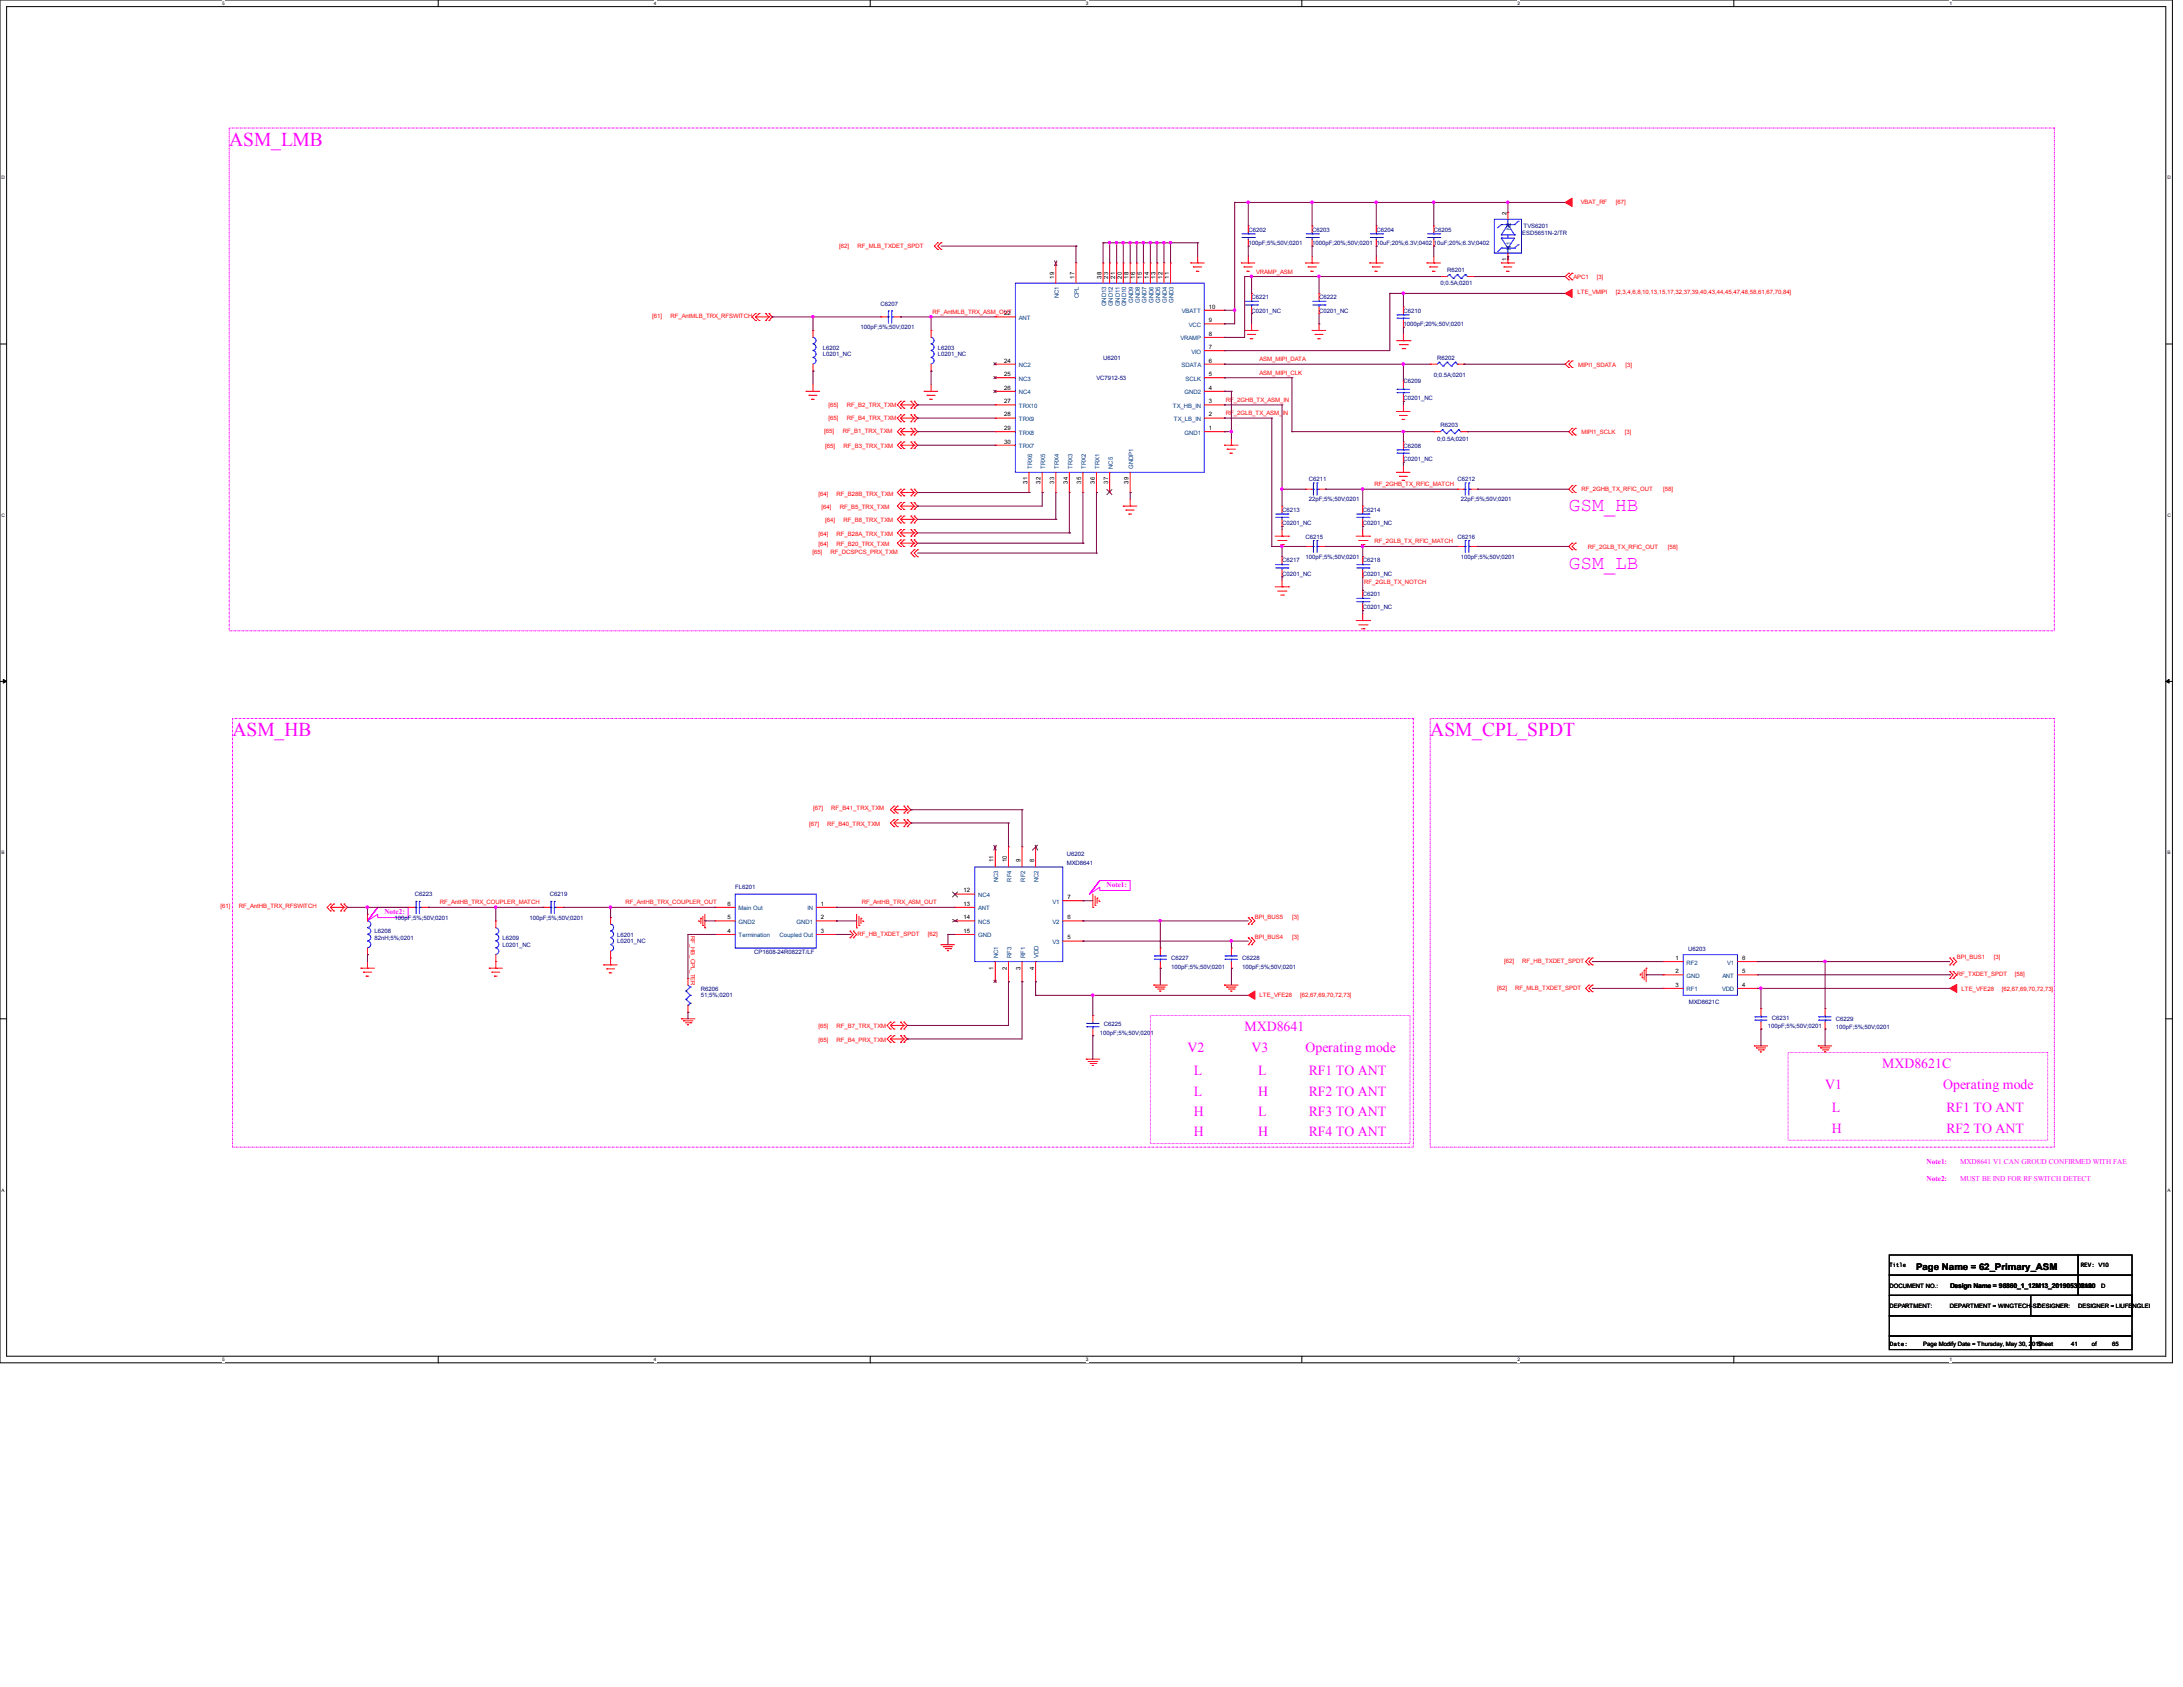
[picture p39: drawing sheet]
<svg xmlns="http://www.w3.org/2000/svg" width="279mm" height="216mm" viewBox="0 0 279 216" stroke-linecap="round" stroke-linejoin="round" font-family="sans-serif">
<defs><g id="words">
<g font-size="2.5" fill="#f0f">
<text x="29.3" y="18.6">ASM_LMB</text>
<text x="200.8" y="65.4">GSM_HB</text>
<text x="200.8" y="72.8">GSM_LB</text>
<text x="29.8" y="94.2">ASM_HB</text>
<text x="183.1" y="94.2">ASM_CPL_SPDT</text>
</g>
<g font-size="1.8" fill="#f0f">
<text x="159.3" y="132">MXD8641</text>
<text x="152" y="134.6">V2</text>
<text x="152.8" y="137.6">L</text>
<text x="160.2" y="134.6">V3</text>
<text x="161" y="137.6">L</text>
<text x="167.1" y="134.6">Operating mode</text>
<text x="167.5" y="137.6">RF1 TO ANT</text>
<text x="240.9" y="136.7">MXD8621C</text>
<text x="152.8" y="142.8">H</text>
<text x="152.8" y="140.2">L</text>
<text x="161" y="142.8">L</text>
<text x="161" y="140.2">H</text>
<text x="167.5" y="142.8">RF3 TO ANT</text>
<text x="167.5" y="140.2">RF2 TO ANT</text>
<text x="233.6" y="139.3">V1</text>
<text x="234.4" y="142.4">L</text>
<text x="248.7" y="139.3">Operating mode</text>
<text x="249.1" y="142.4">RF1 TO ANT</text>
<text x="152.8" y="145.4">H</text>
<text x="161" y="145.4">H</text>
<text x="167.5" y="145.4">RF4 TO ANT</text>
<text x="234.4" y="144.9">H</text>
<text x="249.1" y="144.9">RF2 TO ANT</text>
</g>
<text font-size="1.2" x="245.2" y="162.6">Page Name = 62_Primary_ASM</text>
<g font-size=".9" fill="#f0f">
<text x="141.6" y="113.5">Note1:</text>
<text x="49.2" y="117">Note2:</text>
<text x="246.6" y="148.9">Note1:</text>
<text x="250.9" y="148.9">MXD8641 V1 CAN GROUD CONFIRMED WITH FAE</text>
<text x="246.6" y="151.1">Note2:</text>
<text x="250.9" y="151.1">MUST BE IND FOR RF SWITCH DETECT</text>
</g>
<g font-size=".8" fill="#000080">
<text x="159.8" y="29.6">C6202</text>
<text x="167.9" y="29.6">C6203</text>
<text x="176.2" y="29.6">C6204</text>
<text x="183.5" y="29.6">C6205</text>
<text x="195" y="29.2">TVS6201</text>
<text x="159.8" y="31.4">100pF;5%;50V;0201</text>
<text x="167.9" y="31.4">1000pF;20%;50V;0201</text>
<text x="176.2" y="31.4">10uF;20%;6.3V;0402</text>
<text x="183.5" y="31.4">10uF;20%;6.3V;0402</text>
<text x="185.2" y="34.8">R6201</text>
<text x="194.8" y="30.1">ESD5651N-2/TR</text>
<text x="112.7" y="39.1">C6207</text>
<text x="160.2" y="38.3">C6221</text>
<text x="160.2" y="40">C0201_NC</text>
<text x="168.8" y="38.3">C6222</text>
<text x="168.8" y="40">C0201_NC</text>
<text x="179.6" y="40">C6210</text>
<text x="179.6" y="41.7">1000pF;20%;50V;0201</text>
<text x="184.4" y="36.5">0;0.5A;0201</text>
<text x="105.3" y="44.7">L6202</text>
<text x="105.3" y="45.6">L0201_NC</text>
<text x="110.1" y="42.2">100pF;5%;50V;0201</text>
<text x="120" y="44.7">L6203</text>
<text x="120" y="45.6">L0201_NC</text>
<text x="141.2" y="46.1">U6201</text>
<text x="183.9" y="46.1">R6202</text>
<text x="140.3" y="48.6">VC7912-53</text>
<text x="179.6" y="49.1">C6209</text>
<text x="179.6" y="51.2">C0201_NC</text>
<text x="183.5" y="48.2">0;0.5A;0201</text>
<text x="179.6" y="57.3">C6208</text>
<text x="179.6" y="59">C0201_NC</text>
<text x="183.9" y="56.4">0;0.5A;0201</text>
<text x="184.4" y="54.7">R6203</text>
<text x="164.1" y="65.5">C6213</text>
<text x="167.5" y="61.6">C6211</text>
<text x="167.5" y="64.2">22pF;5%;50V;0201</text>
<text x="174.4" y="65.5">C6214</text>
<text x="186.5" y="61.6">C6212</text>
<text x="187" y="64.2">22pF;5%;50V;0201</text>
<text x="164.1" y="72">C6217</text>
<text x="164.1" y="67.2">C0201_NC</text>
<text x="167.1" y="68.9">C6215</text>
<text x="167.1" y="71.5">100pF;5%;50V;0201</text>
<text x="174.4" y="72">C6218</text>
<text x="174.4" y="67.2">C0201_NC</text>
<text x="186.5" y="68.9">C6216</text>
<text x="187" y="71.5">100pF;5%;50V;0201</text>
<text x="164.1" y="73.7">C0201_NC</text>
<text x="174.4" y="76.3">C6201</text>
<text x="174.4" y="78">C0201_NC</text>
<text x="174.4" y="73.7">C0201_NC</text>
<text x="94.1" y="113.8">FL6201</text>
<text x="136.5" y="109.6">U6202</text>
<text x="136.5" y="110.7">MXD8641</text>
<text x="47.9" y="119.5">L6208</text>
<text x="50.5" y="117.7">100pF;5%;50V;0201</text>
<text x="53.1" y="114.7">C6223</text>
<text x="67.8" y="117.7">100pF;5%;50V;0201</text>
<text x="70.4" y="114.7">C6219</text>
<text x="79" y="119.9">L6201</text>
<text x="47.9" y="120.3">82nH;5%;0201</text>
<text x="64.3" y="120.3">L6209</text>
<text x="64.3" y="121.2">L0201_NC</text>
<text x="79" y="120.7">L0201_NC</text>
<text x="96.5" y="122">CP1608-24R0822T/LF</text>
<text x="149.9" y="122.9">C6227</text>
<text x="149.9" y="124">100pF;5%;50V;0201</text>
<text x="159" y="122.9">C6228</text>
<text x="159" y="124">100pF;5%;50V;0201</text>
<text x="216.1" y="121.7">U6203</text>
<text x="89.7" y="126.8">R6206</text>
<text x="89.7" y="127.6">51;5%;0201</text>
<text x="141.3" y="131.4">C6225</text>
<text x="216.2" y="128.4">MXD8621C</text>
<text x="226.2" y="131.5">100pF;5%;50V;0201</text>
<text x="226.8" y="130.5">C6231</text>
<text x="235" y="130.7">C6229</text>
<text x="235" y="131.7">100pF;5%;50V;0201</text>
<text x="140.8" y="132.4">100pF;5%;50V;0201</text>
</g>
<g font-size=".8">
<text x="192.8" y="27.5" transform="rotate(-90 192.8 27.5)">2</text>
<text x="134.9" y="35.6" transform="rotate(-90 134.9 35.6)">19</text>
<text x="137.5" y="35.6" transform="rotate(-90 137.5 35.6)">17</text>
<text x="141" y="35.6" transform="rotate(-90 141 35.6)">38</text>
<text x="141.8" y="35.6" transform="rotate(-90 141.8 35.6)">23</text>
<text x="142.7" y="35.6" transform="rotate(-90 142.7 35.6)">21</text>
<text x="143.6" y="35.6" transform="rotate(-90 143.6 35.6)">20</text>
<text x="144.5" y="35.6" transform="rotate(-90 144.5 35.6)">18</text>
<text x="145.3" y="35.6" transform="rotate(-90 145.3 35.6)">16</text>
<text x="146.1" y="35.6" transform="rotate(-90 146.1 35.6)">15</text>
<text x="147" y="35.6" transform="rotate(-90 147 35.6)">14</text>
<text x="147.9" y="35.6" transform="rotate(-90 147.9 35.6)">13</text>
<text x="148.8" y="35.6" transform="rotate(-90 148.8 35.6)">12</text>
<text x="149.6" y="35.6" transform="rotate(-90 149.6 35.6)">11</text>
<text x="192.8" y="33.4" transform="rotate(-90 192.8 33.4)">1</text>
<text x="128.5" y="40.3">22</text>
<text x="154.7" y="41.2">9</text>
<text x="154.7" y="39.5">10</text>
<text x="128.5" y="46.4">24</text>
<text x="154.7" y="43">8</text>
<text x="154.7" y="44.7">7</text>
<text x="154.7" y="46.4">6</text>
<text x="128.5" y="48.1">25</text>
<text x="128.5" y="49.9">26</text>
<text x="128.5" y="51.6">27</text>
<text x="128.5" y="53.3">28</text>
<text x="154.7" y="48.1">5</text>
<text x="154.7" y="53.3">2</text>
<text x="154.7" y="51.6">3</text>
<text x="154.7" y="49.9">4</text>
<text x="128.5" y="55">29</text>
<text x="128.5" y="56.8">30</text>
<text x="154.7" y="55">1</text>
<text x="131.5" y="61.9" transform="rotate(-90 131.5 61.9)">31</text>
<text x="133.2" y="61.9" transform="rotate(-90 133.2 61.9)">32</text>
<text x="134.9" y="61.9" transform="rotate(-90 134.9 61.9)">33</text>
<text x="136.7" y="61.9" transform="rotate(-90 136.7 61.9)">34</text>
<text x="138.4" y="61.9" transform="rotate(-90 138.4 61.9)">35</text>
<text x="140.1" y="61.9" transform="rotate(-90 140.1 61.9)">36</text>
<text x="141.8" y="61.9" transform="rotate(-90 141.8 61.9)">37</text>
<text x="144.5" y="61.9" transform="rotate(-90 144.5 61.9)">39</text>
<text x="127.2" y="110.4" transform="rotate(-90 127.2 110.4)">11</text>
<text x="128.9" y="110.4" transform="rotate(-90 128.9 110.4)">10</text>
<text x="130.6" y="110.4" transform="rotate(-90 130.6 110.4)">9</text>
<text x="132.3" y="110.4" transform="rotate(-90 132.3 110.4)">8</text>
<text x="93.1" y="119.4">4</text>
<text x="93.1" y="117.6">5</text>
<text x="93.1" y="115.9">6</text>
<text x="105.1" y="117.6">2</text>
<text x="105.1" y="119.4">3</text>
<text x="105.1" y="115.9">1</text>
<text x="123.3" y="114.2">12</text>
<text x="123.3" y="115.9">13</text>
<text x="123.3" y="117.6">14</text>
<text x="123.3" y="119.4">15</text>
<text x="136.6" y="117.6">6</text>
<text x="136.6" y="115.1">7</text>
<text x="127.2" y="124.1" transform="rotate(-90 127.2 124.1)">1</text>
<text x="128.9" y="124.1" transform="rotate(-90 128.9 124.1)">2</text>
<text x="130.6" y="124.1" transform="rotate(-90 130.6 124.1)">3</text>
<text x="132.3" y="124.1" transform="rotate(-90 132.3 124.1)">4</text>
<text x="136.6" y="120.2">5</text>
<text x="214.4" y="122.9">1</text>
<text x="214.4" y="124.5">2</text>
<text x="223" y="124.5">5</text>
<text x="223" y="122.9">6</text>
<text x="214.4" y="126.3">3</text>
<text x="223" y="126.3">4</text>
<text x="241.8" y="164.8">DOCUMENT NO.:</text>
<text x="241.8" y="167.4">DEPARTMENT:</text>
<text x="241.8" y="162.2">Title</text>
<text x="249.6" y="167.4">DEPARTMENT = WINGTECH-SZ</text>
<text x="249.6" y="164.9">Design Name = 98860_1_12M13_201905302120</text>
<text x="260.8" y="167.4">DESIGNER:</text>
<text x="266" y="167.4">DESIGNER = LIUFENGLEI</text>
<text x="266.3" y="162.2">REV: V10</text>
<text x="266.3" y="164.8">Size</text>
<text x="268.9" y="164.8">D</text>
<text x="241.9" y="172.2">Date:</text>
<text x="246.1" y="172.2">Page Modify Date = Thursday, May 30, 2019</text>
<text x="260.8" y="172.2">Sheet</text>
<text x="265.1" y="172.2">41</text>
<text x="267.7" y="172.2">of</text>
<text x="270.3" y="172.2">65</text>
</g>
<g font-size=".8" fill="#004080">
<text x="193.4" y="29.5" transform="rotate(-90 193.4 29.5)">N2</text>
<text x="193.4" y="32" transform="rotate(-90 193.4 32)">N1</text>
<text x="130.4" y="40.9">ANT</text>
<text x="135.5" y="38.2" transform="rotate(-90 135.5 38.2)">NC1</text>
<text x="138.1" y="38.1" transform="rotate(-90 138.1 38.1)">CPL</text>
<text x="141.6" y="39.2" transform="rotate(-90 141.6 39.2)">GND13</text>
<text x="142.4" y="39.2" transform="rotate(-90 142.4 39.2)">GND12</text>
<text x="143.3" y="39.2" transform="rotate(-90 143.3 39.2)">GND11</text>
<text x="144.2" y="39.2" transform="rotate(-90 144.2 39.2)">GND10</text>
<text x="145" y="38.8" transform="rotate(-90 145 38.8)">GND9</text>
<text x="145.9" y="38.8" transform="rotate(-90 145.9 38.8)">GND8</text>
<text x="146.7" y="38.8" transform="rotate(-90 146.7 38.8)">GND7</text>
<text x="147.6" y="38.8" transform="rotate(-90 147.6 38.8)">GND6</text>
<text x="148.5" y="38.8" transform="rotate(-90 148.5 38.8)">GND5</text>
<text x="149.4" y="38.8" transform="rotate(-90 149.4 38.8)">GND4</text>
<text x="150.2" y="38.8" transform="rotate(-90 150.2 38.8)">GND3</text>
<text x="151.3" y="40.1">VBATT</text>
<text x="152.2" y="41.8">VCC</text>
<text x="130.4" y="47">NC2</text>
<text x="151.1" y="43.6">VRAMP</text>
<text x="151.2" y="47">SDATA</text>
<text x="152.5" y="45.3">VIO</text>
<text x="130.4" y="48.7">NC3</text>
<text x="130.4" y="50.5">NC4</text>
<text x="130.4" y="52.2">TRX10</text>
<text x="130.4" y="53.9">TRX9</text>
<text x="150.1" y="52.2">TX_HB_IN</text>
<text x="150.3" y="53.9">TX_LB_IN</text>
<text x="151.6" y="50.5">GND2</text>
<text x="151.7" y="48.7">SCLK</text>
<text x="130.4" y="55.6">TRX8</text>
<text x="130.4" y="57.4">TRX7</text>
<text x="151.6" y="55.6">GND1</text>
<text x="132.1" y="60" transform="rotate(-90 132.1 60)">TRX6</text>
<text x="133.8" y="60" transform="rotate(-90 133.8 60)">TRX5</text>
<text x="135.5" y="60" transform="rotate(-90 135.5 60)">TRX4</text>
<text x="137.3" y="60" transform="rotate(-90 137.3 60)">TRX3</text>
<text x="139" y="60" transform="rotate(-90 139 60)">TRX2</text>
<text x="140.7" y="60" transform="rotate(-90 140.7 60)">TRX1</text>
<text x="142.4" y="60" transform="rotate(-90 142.4 60)">NC5</text>
<text x="145" y="60" transform="rotate(-90 145 60)">GNDP1</text>
<text x="127.8" y="112.9" transform="rotate(-90 127.8 112.9)">NC3</text>
<text x="129.5" y="112.8" transform="rotate(-90 129.5 112.8)">RF4</text>
<text x="131.2" y="112.8" transform="rotate(-90 131.2 112.8)">RF2</text>
<text x="132.9" y="112.9" transform="rotate(-90 132.9 112.9)">NC2</text>
<text x="94.5" y="120">Termination</text>
<text x="94.5" y="118.2">GND2</text>
<text x="94.5" y="116.5">Main Out</text>
<text x="99.8" y="120">Coupled Out</text>
<text x="101.9" y="118.2">GND1</text>
<text x="103.3" y="116.5">IN</text>
<text x="125.2" y="114.8">NC4</text>
<text x="125.2" y="116.5">ANT</text>
<text x="125.2" y="118.2">NC5</text>
<text x="125.2" y="120">GND</text>
<text x="134.7" y="118.2">V2</text>
<text x="134.7" y="115.7">V1</text>
<text x="127.8" y="122.6" transform="rotate(-90 127.8 122.6)">NC1</text>
<text x="129.5" y="122.6" transform="rotate(-90 129.5 122.6)">RF3</text>
<text x="131.2" y="122.6" transform="rotate(-90 131.2 122.6)">RF1</text>
<text x="132.9" y="122.6" transform="rotate(-90 132.9 122.6)">VDD</text>
<text x="134.7" y="120.8">V3</text>
<text x="215.9" y="123.4">RF2</text>
<text x="215.9" y="125.1">GND</text>
<text x="220.4" y="125.1">ANT</text>
<text x="221.1" y="123.4">V1</text>
<text x="215.9" y="126.9">RF1</text>
<text x="220.4" y="126.9">VDD</text>
</g>
<g font-size=".8" fill="#f00">
<text x="202.3" y="26.2">VBAT_RF</text>
<text x="206.8" y="26.2">[67]</text>
<text x="107.4" y="31.7">[62]</text>
<text x="109.7" y="31.7">RF_MLB_TXDET_SPDT</text>
<text x="160.8" y="35">VRAMP_ASM</text>
<text x="201.4" y="35.7">APC1</text>
<text x="204.4" y="35.7">[3]</text>
<text x="83.5" y="40.7">[61]</text>
<text x="85.8" y="40.7">RF_AntMLB_TRX_RFSWITCH</text>
<text x="119.3" y="40.2">RF_AntMLB_TRX_ASM_OUT</text>
<text x="201.9" y="37.7">LTE_VMIPI</text>
<text x="206.8" y="37.7">[2,3,4,6,8,10,13,15,17,32,37,39,40,43,44,45,47,48,58,61,67,70,84]</text>
<text x="161.2" y="46.2">ASM_MIPI_DATA</text>
<text x="161.2" y="48">ASM_MIPI_CLK</text>
<text x="202" y="46.9">MIPI1_SDATA</text>
<text x="208" y="46.9">[3]</text>
<text x="106.1" y="52.1">[65]</text>
<text x="106.1" y="53.7">[65]</text>
<text x="108.4" y="52.1">RF_B2_TRX_TXM</text>
<text x="108.4" y="53.7">RF_B4_TRX_TXM</text>
<text x="156.9" y="51.4">RF_2GHB_TX_ASM_IN</text>
<text x="156.9" y="53.1">RF_2GLB_TX_ASM_IN</text>
<text x="105.5" y="55.5">[65]</text>
<text x="105.6" y="57.4">[65]</text>
<text x="107.9" y="55.5">RF_B1_TRX_TXM</text>
<text x="108" y="57.4">RF_B3_TRX_TXM</text>
<text x="202.4" y="55.5">MIPI1_SCLK</text>
<text x="208" y="55.5">[3]</text>
<text x="104.7" y="63.4">[64]</text>
<text x="105.2" y="65.1">[64]</text>
<text x="107.1" y="63.4">RF_B28B_TRX_TXM</text>
<text x="107.5" y="65.1">RF_B5_TRX_TXM</text>
<text x="175.9" y="62.2">RF_2GHB_TX_RFIC_MATCH</text>
<text x="202.4" y="62.9">RF_2GHB_TX_RFIC_OUT</text>
<text x="212.9" y="62.9">[58]</text>
<text x="104" y="70.9">[65]</text>
<text x="104.7" y="68.6">[64]</text>
<text x="104.7" y="69.9">[64]</text>
<text x="105.6" y="66.8">[64]</text>
<text x="106.3" y="70.9">RF_DCSPCS_PRX_TXM</text>
<text x="107.1" y="68.6">RF_B28A_TRX_TXM</text>
<text x="107.1" y="69.9">RF_B20_TRX_TXM</text>
<text x="108" y="66.8">RF_B8_TRX_TXM</text>
<text x="175.9" y="69.6">RF_2GLB_TX_RFIC_MATCH</text>
<text x="203.2" y="70.2">RF_2GLB_TX_RFIC_OUT</text>
<text x="213.5" y="70.2">[58]</text>
<text x="174.6" y="74.7">RF_2GLB_TX_NOTCH</text>
<text x="103.6" y="105.7">[67]</text>
<text x="104.1" y="103.7">[67]</text>
<text x="105.9" y="105.7">RF_B40_TRX_TXM</text>
<text x="106.4" y="103.7">RF_B41_TRX_TXM</text>
<text x="28.2" y="116.2">[61]</text>
<text x="30.6" y="116.2">RF_AntHB_TRX_RFSWITCH</text>
<text x="56.3" y="115.7">RF_AntHB_TRX_COUPLER_MATCH</text>
<text x="80.1" y="115.7">RF_AntHB_TRX_COUPLER_OUT</text>
<text x="88.4" y="119.8" transform="rotate(90 88.4 119.8)">RF_HB_CPL_TER</text>
<text x="109.7" y="119.8">RF_HB_TXDET_SPDT</text>
<text x="110.3" y="115.7">RF_AntHB_TRX_ASM_OUT</text>
<text x="118.8" y="119.8">[62]</text>
<text x="160.6" y="117.6">BPI_BUS5</text>
<text x="165.4" y="117.6">[3]</text>
<text x="160.6" y="120.1">BPI_BUS4</text>
<text x="165.4" y="120.1">[3]</text>
<text x="192.5" y="123.2">[62]</text>
<text x="194.8" y="123.2">RF_HB_TXDET_SPDT</text>
<text x="250.5" y="122.7">BPI_BUS1</text>
<text x="250.5" y="125">RF_TXDET_SPDT</text>
<text x="255.2" y="122.7">[3]</text>
<text x="257.9" y="125">[58]</text>
<text x="104.7" y="131.6">[65]</text>
<text x="107.1" y="131.6">RF_B7_TRX_TXM</text>
<text x="161.2" y="127.6">LTE_VFE28</text>
<text x="166.4" y="127.6">[62,67,69,70,72,73]</text>
<text x="191.6" y="126.7">[62]</text>
<text x="193.9" y="126.7">RF_MLB_TXDET_SPDT</text>
<text x="251.1" y="126.8">LTE_VFE28</text>
<text x="256.2" y="126.8">[62,67,69,70,72,73]</text>
<text x="104.7" y="133.4">[65]</text>
<text x="107.1" y="133.4">RF_B4_PRX_TXM</text>
</g>
<g font-size=".6">
<text x="28.4" y=".6">5</text>
<text x="83.7" y=".6">4</text>
<text x="139" y=".6">3</text>
<text x="194.2" y=".6">2</text>
<text x="249.5" y=".6">1</text>
<text x=".2" y="22.9">D</text>
<text x="277.4" y="22.9">D</text>
<text x=".2" y="66.1">C</text>
<text x="277.4" y="66.1">C</text>
<text x=".2" y="109.3">B</text>
<text x="277.4" y="109.3">B</text>
<text x=".2" y="152.5">A</text>
<text x="277.4" y="152.5">A</text>
<text x="28.4" y="174.2">5</text>
<text x="83.7" y="174.2">4</text>
<text x="139" y="174.2">3</text>
<text x="194.2" y="174.2">2</text>
<text x="249.5" y="174.2">1</text>
</g>
</g></defs>
<path d="M0 0h278v174.4h-278zM.8 .8h276.4v172.8h-276.4z" fill="none" stroke="#000" stroke-width=".13"/>
<g fill="#fff">
<path d="M28.4 .1h.3v.7h-.3z"/>
<path d="M28.4 173.7h.3v.6h-.3z"/>
</g>
<path d="M56.1 0v.8M56.1 173.6v.8" fill="none" stroke="#000" stroke-width=".13"/>
<g fill="#fff">
<path d="M83.7 .1h.3v.7h-.3z"/>
<path d="M83.7 173.7h.3v.6h-.3z"/>
</g>
<path d="M111.4 0v.8M111.4 173.6v.8" fill="none" stroke="#000" stroke-width=".13"/>
<g fill="#fff">
<path d="M139 .1h.3v.7h-.3z"/>
<path d="M139 173.7h.3v.6h-.3z"/>
</g>
<path d="M166.6 0v.8M166.6 173.6v.8" fill="none" stroke="#000" stroke-width=".13"/>
<g fill="#fff">
<path d="M194.2 .1h.3v.7h-.3z"/>
<path d="M194.2 173.7h.3v.6h-.3z"/>
</g>
<path d="M221.9 0v.8M221.9 173.6v.8" fill="none" stroke="#000" stroke-width=".13"/>
<g fill="#fff">
<path d="M249.5 .1h.3v.7h-.3z"/>
<path d="M249.5 173.7h.3v.6h-.3z"/>
<path d="M.2 22.4h.4v.7h-.4z"/>
<path d="M277.4 22.4h.4v.7h-.4z"/>
<path d="M.2 65.6h.4v.7h-.4z"/>
<path d="M277.4 65.6h.4v.7h-.4z"/>
</g>
<path d="M0 44h.8M277.2 44h.8" fill="none" stroke="#000" stroke-width=".13"/>
<g fill="#fff">
<path d="M.2 108.8h.4v.7h-.4z"/>
<path d="M277.4 108.8h.4v.7h-.4z"/>
</g>
<path d="M0 87.2h.8M277.2 87.2h.8" fill="none" stroke="#000" stroke-width=".13"/>
<path d="M.4 87l.4 .2-.4 .2zM277.2 87.2l.4-.2v.4z" fill="#000" stroke="#000" stroke-width=".13"/>
<g fill="#fff">
<path d="M.2 152h.4v.7h-.4z"/>
<path d="M277.4 152h.4v.7h-.4z"/>
</g>
<path d="M0 130.4h.8M277.2 130.4h.8M241.8 171h18.1v1.7h-18.1zM241.8 168.4h31.1v2.6h-31.1zM241.8 165.8h31.1v2.6h-31.1zM241.8 160.6h24.2v2.6h-24.2zM241.8 163.2h24.2v2.6h-24.2zM259.9 171h13v1.7h-13zM259.9 165.8h13v2.6h-13zM266 160.6h6.9v2.6h-6.9zM266 163.2h6.9v2.6h-6.9z" fill="none" stroke="#000" stroke-width=".13"/>
<path d="M29.3 16.4h233.6v64.3h-233.6zM29.8 91.9h151.1v54.9h-151.1zM183 91.9h79.9v54.9h-79.9z" fill="none" stroke="#f0f" stroke-width=".13" stroke-dasharray=".2 .2 0 .2"/>
<path d="M48.3 116.1h3.9v1.3h-3.9v-.4l-1.3 .9zM140.8 112.7h3.9v1.3h-3.9v-.5l-1.4 .9zM147.2 130h33.3v16.3h-33.3zM228.9 134.7h33.2v11.2h-33.2z" fill="none" stroke="#f0f" stroke-width=".13"/>
<g fill="none" stroke="#f00" stroke-width=".13">
<path d="M120 31.1l-.4 .4 .4 .4M120 31.9h.1M120 31.1h.1M120.4 31.9h.1M120.4 31.1h.1M120.4 31.1l-.4 .4 .4 .4M135.1 33.7h.1M135.1 33.7v2.5M137.7 33.7h.1M137.7 33.7v2.5M141.2 33.7h.1M141.2 33.7v2.5"/>
<path d="M142 33.7h.1M142 33.7v2.5M142.9 33.7h.1M142.9 33.7v2.5M143.8 33.7h.1M143.8 33.7v2.5M144.7 33.7h.1M144.7 33.7v2.5M145.5 33.7h.1M145.5 33.7v2.5M146.3 33.7h.1M146.3 33.7v2.5"/>
<path d="M147.2 33.7h.1M147.2 33.7v2.5M148.1 33.7h.1M148.1 33.7v2.5M149 33.7h.1M149 33.7v2.5M149.8 33.7h.1M149.8 33.7v2.5M152.4 33.7h.1M152.4 33.7h1.7M152.7 34.2h.1M152.7 34.2h1.1"/>
<path d="M153.1 34.7h.4M153.1 34.7h.1M153.3 33.7h.1M153.3 32.8v.9M154.1 39.7h2.6M156.7 39.7h.1M158.9 33.7h.1M158.9 33.7h1.7M159.2 34.2h.1M159.2 34.2h1.1M159.6 34.7h.3M159.6 34.7h.1"/>
<path d="M159.8 33.7h.1M159.8 28.9h.1M159.8 31.5h.1M159.8 28.9v.9M159.8 30.6v.9M159.8 32.8v.9M160.2 37.5h.1M160.2 37.5v.9M160.2 39.3v.8M167.1 33.7h1.7M167.1 33.7h.1M167.4 34.2h.1"/>
<path d="M167.4 34.2h1.1M167.8 34.7h.3M167.8 34.7h.1M167.9 33.7h.1M167.9 28.9h.1M167.9 31.5h.1M167.9 28.9v.9M167.9 30.6v.9M167.9 32.8v.9M168.8 37.5h.1M168.8 37.5v.9M168.8 39.3v.8"/>
<path d="M175.3 33.7h1.7M175.3 33.7h.1M175.6 34.2h.1M175.6 34.2h1.1M176 34.7h.3M176 34.7h.1M176.1 33.7h.1M176.1 28.9h.1M176.1 31.5h.1M176.1 28.9v.9M176.1 30.6v.9M176.1 32.8v.9"/>
<path d="M179.6 39.3h.1M179.6 39.3v.8M182.6 33.7h1.8M182.6 33.7h.1M183 34.2h.1M183 34.2h1M183.3 34.7h.1M183.3 34.7h.4M183.5 33.7h.1M183.5 28.9h.1M183.5 31.5h.1M183.5 28.9v.9"/>
<path d="M183.5 30.6v.9M183.5 32.8v.9M184.4 35.4h.1M184.4 35.4h.8M187.8 35.4h.9M188.7 35.4h.1M192.2 33.7h1.6M192.2 33.7h.1M192.5 34.2h.1M192.5 34.2h1M192.8 34.7h.1M192.8 34.7h.4"/>
<path d="M193 33.7h.1M193 33.2h.1M193 27.2h.1M193 27.2v.9M193 32.4v1.3M200.8 35h.1M200.8 35.8h.1M200.8 35l-.5 .4 .5 .4M201.2 35l-.4 .4 .4 .4M201.2 35.8h.1M201.2 35h.1M96.7 41h.1"/>
<path d="M96.7 40.1h.1M96.7 40.6l.5 .4M96.7 40.6h1.7M96.7 40.1l-.4 .5 .4 .4M97.2 40.1l-.5 .5M97.2 40.1h.1M97.2 41h.1M98 41h.1M98 40.1h.1M98 40.1l.4 .5M98.4 40.1h.1M98.4 41h.1"/>
<path d="M98.4 40.6h.1M98.4 40.6l-.4 .4M98.4 40.1l.4 .5-.4 .4M103.2 50.1h1.7M103.2 50.1h.1M103.5 50.6h.1M103.5 50.6h1.1M103.9 51.1h.3M103.9 51.1h.1M104.1 50.1h.1M104.1 42.3h.1M104.1 47.5h.1"/>
<path d="M104.1 42.3v.9M104.1 46.6v.9M104.1 49.2v.9M112.7 40.6h.8M112.7 40.6h.1M114.4 40.6h.9M115.3 56.6l-.4 .4 .4 .4M115.3 51.4l-.4 .4 .4 .4M115.3 53.1l-.4 .4 .4 .5M115.3 54.8l-.4 .4 .4 .5M115.3 56.6h.1M115.3 57.4h.1"/>
<path d="M115.3 52.2h.1M115.3 51.4h.1M115.3 54h.1M115.3 53.1h.1M115.3 55.7h.1M115.3 54.8h.1M115.3 40.6h.1M115.3 57h1.7M115.3 55.2l.4 .5M115.3 57l.4 .4M115.3 51.8l.4 .4M115.3 51.8h1.7"/>
<path d="M115.3 53.5l.4 .5M115.3 53.5h1.7M115.3 55.2h1.7M115.7 57.4h.1M115.7 56.6h.1M115.7 51.4h.1M115.7 52.2h.1M115.7 53.1h.1M115.7 54h.1M115.7 54.8h.1M115.7 55.7h.1M115.7 56.6l-.4 .4"/>
<path d="M115.7 51.4l-.4 .4M115.7 53.1l-.4 .4M115.7 54.8l-.4 .4M116.6 56.6l.4 .4M116.6 51.4l.4 .4M116.6 53.1l.4 .4M116.6 54.8l.4 .4M116.6 56.6h.1M116.6 57.4h.1M116.6 52.2h.1M116.6 51.4h.1M116.6 54h.1"/>
<path d="M116.6 53.1h.1M116.6 55.7h.1M116.6 54.8h.1M117 57.4h.1M117 56.6h.1M117 57h.1M117 51.4h.1M117 52.2h.1M117 51.8h.1M117 53.1h.1M117 54h.1M117 53.5h.1"/>
<path d="M117 54.8h.1M117 55.7h.1M117 55.2h.1M117 57l-.4 .4M117 55.2l-.4 .5M117 51.8l-.4 .4M117 53.5l-.4 .5M117 56.6l.4 .4-.4 .4M117 51.4l.4 .4-.4 .4M117 53.1l.4 .4-.4 .5M117 54.8l.4 .4-.4 .5M118.3 50.1h.1"/>
<path d="M118.3 50.1h1.7M118.7 50.6h.1M118.7 50.6h1M119 51.1h.3M119 51.1h.1M119.2 50.1h.1M119.2 42.3h.1M119.2 47.5h.1M119.2 42.3v.9M119.2 46.6v.9M119.2 49.2v.9M127.4 40.6h.1"/>
<path d="M127.4 46.6h.1M127.4 48.3h.1M127.4 50.1h.1M127.4 51.8h.1M127.4 53.5h.1M127.4 55.2h.1M127.4 57h.1M127.4 57h2.6M127.4 50.1h2.6M127.4 40.6h2.6M127.4 51.8h2.6M127.4 53.5h2.6"/>
<path d="M127.4 55.2h2.6M127.4 48.3h2.6M127.4 46.6h2.6M154.1 50.1h2.6M154.1 51.8h2.6M154.1 53.5h2.6M154.1 55.2h2.6M154.1 48.3h2.6M154.1 46.6h2.6M154.1 44.9h2.6M154.1 43.2h2.6M154.1 41.4h2.6"/>
<path d="M156.7 57h.1M156.7 55.2h.1M156.7 53.5h.1M156.7 51.8h.1M156.7 50.1h.1M156.7 48.3h.1M156.7 46.6h.1M156.7 44.9h.1M156.7 43.2h.1M156.7 41.4h.1M156.7 57h1.8M157.1 57.5h.1"/>
<path d="M157.1 57.5h1M157.4 58h.4M157.4 58h.1M157.6 57h.1M157.6 56.1v.9M159.3 42.3h.1M159.3 42.3h1.7M159.7 42.8h1M159.7 42.8h.1M160 43.3h.4M160 43.3h.1M160.2 42.3h.1"/>
<path d="M160.2 40.1h.1M160.2 41.4v.9M167.9 42.3h1.8M167.9 42.3h.1M168.3 42.8h.1M168.3 42.8h1M168.7 43.3h.1M168.7 43.3h.3M168.8 42.3h.1M168.8 40.1h.1M168.8 41.4v.9M178.7 52.7h1.8"/>
<path d="M178.7 52.7h.1M178.7 43.6h1.8M179.1 53.2h.1M179.1 44.1h1M179.1 53.2h1M179.5 53.7h.1M179.5 44.6h.3M179.5 53.7h.3M179.6 43.6h.1M179.6 52.7h.1M179.6 41.9h.1M179.6 56.6h.1"/>
<path d="M179.6 59.1h.1M179.6 48.8h.1M179.6 51.4h.1M179.6 41v.9M179.6 42.7v.9M179.6 48.8v.9M179.6 50.5v.9M179.6 51.8v.9M179.6 56.6v.8M179.6 58.3v.8M179.6 59.6v.9M179.8 44.6h.1"/>
<path d="M180.1 44.1h.1M180.5 43.6h.1M183 46.6h.1M183 46.6h.9M183.5 55.2h.9M183.5 55.2h.1M186.5 46.6h.9M186.9 55.2h.9M187.4 46.6h.1M187.8 55.2h.1M200.8 47h.1M200.8 46.2h.1"/>
<path d="M200.8 46.2l-.5 .4 .5 .4M201.2 46.2l-.4 .4 .4 .4M201.2 54.8l-.4 .4 .4 .5M201.2 46.2h.1M201.2 47h.1M201.2 55.7h.1M201.2 54.8h.1M201.6 54.8l-.4 .4 .4 .5M201.6 54.8h.1M201.6 55.7h.1M115.3 62.6l-.4 .4 .4 .5M115.3 64.3l-.4 .5 .4 .4"/>
<path d="M115.3 67.8l-.4 .4 .4 .4M115.3 69.1l-.4 .4 .4 .4M115.3 66l-.4 .5 .4 .4M115.3 62.6h.1M115.3 63.5h.1M115.3 64.3h.1M115.3 65.2h.1M115.3 67.8h.1M115.3 68.6h.1M115.3 69.1h.1M115.3 69.9h.1M115.3 66h.1"/>
<path d="M115.3 66.9h.1M115.3 64.8h1.7M115.3 63l.4 .5M115.3 63h1.7M115.3 64.8l.4 .4M115.3 68.2l.4 .4M115.3 68.2h1.7M115.3 69.5l.4 .4M115.3 69.5h1.7M115.3 66.5l.4 .4M115.3 66.5h1.7M115.7 63.5h.1"/>
<path d="M115.7 62.6h.1M115.7 65.2h.1M115.7 64.3h.1M115.7 68.6h.1M115.7 67.8h.1M115.7 69.9h.1M115.7 69.1h.1M115.7 66.9h.1M115.7 66h.1M115.7 62.6l-.4 .4M115.7 64.3l-.4 .5M115.7 67.8l-.4 .4"/>
<path d="M115.7 69.1l-.4 .4M115.7 66l-.4 .5M116.6 62.6l.4 .4M116.6 64.3l.4 .5M116.6 66l.4 .5M116.6 67.8l.4 .4M116.6 69.1l.4 .4M116.6 62.6h.1M116.6 63.5h.1M116.6 64.3h.1M116.6 65.2h.1M116.6 67.8h.1"/>
<path d="M116.6 68.6h.1M116.6 69.1h.1M116.6 69.9h.1M116.6 66h.1M116.6 66.9h.1M117 63.5h.1M117 62.6h.1M117 63h.1M117 65.2h.1M117 64.3h.1M117 64.8h.1M117 68.6h.1"/>
<path d="M117 67.8h.1M117 68.2h.1M117 69.9h.1M117 69.1h.1M117 69.5h.1M117 66.9h.1M117 66h.1M117 66.5h.1M117 71.2h.1M117 70.4h.1M117 63l-.4 .5M117 64.8l-.4 .4"/>
<path d="M117 68.2l-.4 .4M117 69.5l-.4 .4M117 66.5l-.4 .4M117 62.6l.4 .4-.4 .5M117 64.3l.4 .5-.4 .4M117 67.8l.4 .4-.4 .4M117 69.1l.4 .4-.4 .4M117 66l.4 .5-.4 .4M117 70.4l-.4 .4 .4 .4M117.4 70.4l-.4 .4 .4 .4M117.4 71.2h.1M117.4 70.4h.1"/>
<path d="M131.7 63h.1M131.7 60.5v2.5M133.4 63h.1M133.4 60.5v2.5M135.1 63h.1M135.1 60.5v2.5M136.9 63h.1M136.9 60.5v2.5M138.6 63h.1M138.6 60.5v2.5M140.3 63h.1M140.3 60.5v2.5"/>
<path d="M142 63h.1M142 60.5v2.5M143.8 64.8h.1M143.8 64.8h1.7M144.1 65.3h.1M144.1 65.3h1.1M144.5 65.8h.3M144.5 65.8h.1M144.7 64.8h.1M144.7 63h.1M144.7 60.5v2.5M144.7 63.9v.9"/>
<path d="M163.2 68.6h1.7M163.2 75.1h1.7M163.5 69.2h1.1M163.5 75.6h1.1M163.9 69.7h.4M163.9 76.2h.4M164.1 68.6h.1M164.1 75.1h.1M164.1 71.2h.1M164.1 73.8h.1M164.1 64.8h.1M164.1 67.4h.1"/>
<path d="M164.1 64.8v.8M164.1 66.5v.9M164.1 67.8v.8M164.1 71.2v.9M164.1 72.9v.9M164.1 74.3v.8M164.3 69.7h.1M164.3 76.2h.1M164.6 69.2h.1M164.6 75.6h.1M164.9 68.6h.1M164.9 75.1h.1"/>
<path d="M167.1 69.9h.8M167.1 62.6h.8M167.1 62.6h.1M167.1 69.9h.1M168.8 69.9h.9M168.8 62.6h.9M169.7 62.6h.1M169.7 69.9h.1M173.6 68.6h1.7M173.6 79.4h1.7M173.9 69.2h1.1M173.9 80h1.1"/>
<path d="M174.2 69.7h.4M174.4 68.6h.1M174.4 79.4h.1M174.4 75.6h.1M174.4 78.1h.1M174.4 71.2h.1M174.4 73.8h.1M174.4 64.8h.1M174.4 67.4h.1M174.4 64.8v.8M174.4 66.5v.9M174.4 67.8v.8"/>
<path d="M174.4 71.2v.9M174.4 72.9v.9M174.4 75.6v.8M174.4 77.3v.8M174.4 78.6v.8M174.6 69.7h.1M175 69.2h.1M175 80h.1M175.3 68.6h.1M175.3 79.4h.1M178.7 60.5h1.8M178.7 60.5h.1"/>
<path d="M179.1 61h.1M179.1 61h1M179.5 61.5h.1M179.5 61.5h.3M179.6 60.5h.1M186.5 69.9h.1M186.5 62.6h.1M186.5 69.9h.9M186.5 62.6h.9M188.3 69.9h.8M188.3 62.6h.8M189.1 69.9h.1"/>
<path d="M189.1 62.6h.1M201.2 62.1l-.4 .5 .4 .4M201.2 69.5l-.4 .4 .4 .5M201.2 63h.1M201.2 62.1h.1M201.2 70.4h.1M201.2 69.5h.1M201.6 62.1l-.4 .5 .4 .4M201.6 69.5l-.4 .4 .4 .5M201.6 62.1h.1M201.6 63h.1M201.6 69.5h.1"/>
<path d="M201.6 70.4h.1M174.2 80.5h.4M174.6 80.5h.1M42.3 116.6h.1M42.3 115.7h.1M42.3 116.1l.4 .5M42.3 116.1h1.7M42.3 115.7l-.4 .4 .4 .5M42.7 115.7l-.4 .4M42.7 115.7h.1M42.7 116.6h.1M43.6 116.6h.1"/>
<path d="M43.6 115.7h.1M43.6 115.7l.4 .4M44 115.7l.4 .4-.4 .5M44 115.7h.1M44 116.6h.1M44 116.1h.1M44 116.1l-.4 .5M47 117h.1M47 117v.9M52.2 116.1h.9M52.2 116.1h.1M54 116.1h.8"/>
<path d="M54.8 116.1h.1M63.5 117.9h.1M63.5 117.9v.8M69.5 116.1h.1M69.5 116.1h.9M71.2 116.1h.9M72.1 116.1h.1M78.1 117.4h.1M78.1 117.4v.9M89.5 117.9h.1M89.5 117.8v.1M89.7 117.5h.1"/>
<path d="M89.7 117.5v.7M90 118.4h.1M90 117.3v1.1M90.2 118.7h.1M90.2 117v1.7M91.5 119.6h.1M91.5 117.9h.1M91.5 116.1h.1M91.5 116.1h2.6M91.5 119.6h2.6M91.5 117.9h2.6M104.5 116.1h2.6"/>
<path d="M104.5 119.6h2.6M104.5 117.9h2.6M107.1 119.6h.1M107.1 117.9h.1M107.1 116.1h.1M108.8 119.2h.1M108.8 119.2l.4 .4-.4 .4M109.2 119.2l.4 .4-.4 .4M109.2 119.2h.1M109.6 118.7h.1M109.6 117v1.7M109.9 118.4h.1"/>
<path d="M109.9 117.3v1.1M110.2 117.5h.1M110.2 117.5v.7M110.4 117.9h.1M110.4 117.8v.1M114.4 104.1h.1M114.4 103.2h.1M114.4 104.9h.1M114.4 105.8h.1M114.4 103.6l.5 .5M114.4 103.6h1.7M114.4 105.3l.5 .5"/>
<path d="M114.4 105.3h1.7M114.4 103.2l-.4 .4 .4 .5M114.4 104.9l-.4 .4 .4 .5M114.9 104.9l-.5 .4M114.9 103.2l-.5 .4M114.9 103.2h.1M114.9 104.1h.1M114.9 105.8h.1M114.9 104.9h.1M115.7 104.1h.1M115.7 103.2h.1M115.7 104.9h.1"/>
<path d="M115.7 105.8h.1M115.7 103.2l.4 .4M115.7 104.9l.4 .4M116.1 103.2h.1M116.1 104.1h.1M116.1 103.6h.1M116.1 105.8h.1M116.1 104.9h.1M116.1 105.3h.1M116.1 103.6l-.4 .5M116.1 105.3l-.4 .5M116.1 103.2l.5 .4-.5 .5"/>
<path d="M116.1 104.9l.5 .4-.5 .5M122.2 114.4h.1M122.2 116.1h.1M122.2 117.9h.1M122.2 119.6h.1M122.2 116.1h2.6M122.2 119.6h2.6M122.2 117.9h2.6M122.2 114.4h2.6M127.4 108.4h.1M127.4 108.4v2.6M129.1 108.4h.1"/>
<path d="M129.1 108.4v2.6M130.8 108.4h.1M130.8 108.4v2.6M132.5 108.4h.1M132.5 108.4v2.6M136 117.9h2.6M136 115.3h2.6M138.6 117.9h.1M138.6 115.3h.1M139.9 116.1h.1M139.9 114.4v1.7M140.2 115.9h.1"/>
<path d="M140.2 114.7v1.2M140.4 114.9h.1M140.4 114.9v.7M140.7 115.4h.1M140.7 115.2v.2M159.8 117.4l.4 .5-.4 .4M159.8 118.3h.1M159.8 117.4h.1M160.2 118.3h.1M160.2 117.4h.1M160.2 117.4l.4 .5-.4 .4M46.2 123.9h1.7"/>
<path d="M46.2 123.9h.1M46.5 124.4h.1M46.5 124.4h1.1M46.9 124.9h.1M46.9 124.9h.3M47 123.9h.1M47 122.2h.1M47 121.3v.9M47 123.1v.8M62.6 123.9h.1M62.6 123.9h1.7M62.9 124.4h.1"/>
<path d="M62.9 124.4h1.1M63.3 124.9h.1M63.3 124.9h.3M63.5 123.9h.1M63.5 123.1h.1M63.5 122.2v1.7M77.3 123.5h1.7M77.3 123.5h.1M77.6 124h.1M77.6 124h1.1M78 124.5h.1M78 124.5h.3"/>
<path d="M78.1 123.5h.1M78.1 122.6h.1M78.1 121.8v1.7M87.2 130.4h1.7M87.2 130.4h.1M87.5 130.6h1.2M87.5 130.6h.1M87.7 130.9h.7M88 131.1h.1M88.1 125.2h.1M88.1 129.5h.1M88.1 125.2v.9"/>
<path d="M88.1 128.7v.8M88.4 130.9h.1M108.8 120h.1M109.2 120h.1M114 132.5l-.5 .5 .5 .4M114 130.8l-.5 .4 .5 .5M114 132.5h.1M114 133.4h.1M114 130.8h.1M114 131.7h.1M114 131.2l.4 .5M114 133l.4 .4"/>
<path d="M114 133h1.7M114 131.2h1.7M114.4 133.4h.1M114.4 132.5h.1M114.4 131.7h.1M114.4 130.8h.1M114.4 132.5l-.4 .5M114.4 130.8l-.4 .4M115.3 132.5l.4 .5M115.3 130.8l.4 .4M115.3 132.5h.1M115.3 133.4h.1"/>
<path d="M115.3 130.8h.1M115.3 131.7h.1M115.7 133.4h.1M115.7 132.5h.1M115.7 133h.1M115.7 131.7h.1M115.7 130.8h.1M115.7 131.2h.1M115.7 133l-.4 .4M115.7 131.2l-.4 .5M115.7 132.5l.4 .5-.4 .4M115.7 130.8l.4 .4-.4 .5"/>
<path d="M120.4 120.9h.1M120.4 120.9h1.8M120.7 121.2h.1M120.7 121.2h1.2M121 121.4h.7M121.2 121.7h.1M121.2 121.7h.2M121.7 121.4h.1M127.4 125.6h.1M127.4 123.1v2.5M129.1 125.6h.1M129.1 123.1v2.5"/>
<path d="M130.8 125.6h.1M130.8 123.1v2.5M132.5 125.6h.1M132.5 123.1v2.5M136 120.4h2.6M138.6 120.4h.1M139 135.6h.1M139 135.6h1.8M139.3 135.8h.1M139.3 135.8h1.2M139.5 136.1h.8M139.8 136.4h.1"/>
<path d="M139.8 136.4h.2M139.9 130h.1M139.9 132.5h.1M139.9 130v.8M139.9 131.7v.8M140.3 136.1h.1M147.7 126.1h.1M147.7 126.1h1.7M147.9 126.3h.1M147.9 126.3h1.2M148.2 126.6h.7M148.4 126.8h.1"/>
<path d="M148.4 126.8h.2M148.5 121.3h.1M148.5 123.9h.1M148.5 121.3v.9M148.5 123.1v.8M148.9 126.6h.1M156.7 126.1h.1M156.7 126.1h1.8M157 126.3h.1M157 126.3h1.2M157.2 126.6h.7M157.5 126.8h.1"/>
<path d="M157.5 126.8h.2M157.6 121.3h.1M157.6 123.9h.1M157.6 121.3v.9M157.6 123.1v.8M157.9 126.6h.1M159.8 120l.4 .4-.4 .5M159.8 120.9h.1M159.8 120h.1M160.2 120.9h.1M160.2 120h.1M160.2 120l.4 .4-.4 .5"/>
<path d="M203.4 123.5h.1M203.4 122.6h.1M203.4 126.9h.1M203.4 126.1h.1M203.4 122.6l-.5 .5 .5 .4M203.4 126.1l-.5 .4 .5 .4M203.8 122.6l-.4 .5 .4 .4M203.8 126.1l-.4 .4 .4 .4M203.8 123.5h.1M203.8 122.6h.1M203.8 126.9h.1M203.8 126.1h.1"/>
<path d="M209.9 124.7h.1M209.9 124.7v.1M210.2 125.1h.1M210.2 124.4v.7M210.4 124.2h.1M210.4 124.2v1.2M210.7 123.9h.1M210.7 123.9v1.7M212.9 123.1h.1M212.9 124.8h.1M212.9 126.5h.1M212.9 123.1h2.5"/>
<path d="M212.9 124.8h2.5M212.9 126.5h2.5M222.4 123.1h2.6M222.4 124.8h2.6M222.4 126.5h2.6M224.5 133.9h.1M224.5 133.9h1.7M224.8 134.1h1.2M224.8 134.1h.1M225 126.5h.1M225 124.8h.1M225 123.1h.1"/>
<path d="M225 134.4h.7M225.3 134.6h.2M225.3 134.6h.1M225.4 129.1h.1M225.4 131.7h.1M225.4 129.1v.9M225.4 130.8v.9M225.7 134.4h.1M232.7 133.9h1.7M232.7 133.9h.1M233 134.1h.1M233 134.1h1.2"/>
<path d="M233.3 134.4h.6M233.5 134.6h.1M233.5 134.6h.2M233.6 129.1h.1M233.6 131.7h.1M233.6 129.1v.9M233.6 130.8v.9M233.9 134.4h.1M249.6 122.6l.4 .5-.4 .4M249.6 124.3l.4 .5-.4 .4M249.6 123.5h.1M249.6 122.6h.1"/>
<path d="M249.6 125.2h.1M249.6 124.3h.1M250 123.5h.1M250 122.6h.1M250 125.2h.1M250 124.3h.1M250 122.6l.4 .5-.4 .4M250 124.3l.4 .5-.4 .4"/>
</g>
<g fill="#f00" stroke="#f00" stroke-width=".13">
<path d="M200.3 25.9l.9-.5v1z" fill-rule="evenodd"/>
<path d="M200.3 37.5l.9-.5v1.1z" fill-rule="evenodd"/>
<path d="M249.6 126.5l.8-.5v1z" fill-rule="evenodd"/>
<path d="M159.8 127.4l.8-.6v1.1z" fill-rule="evenodd"/>
</g>
<g fill="none" stroke="#00f" stroke-width=".13">
<path d="M113.7 39.8h.1M113.7 39.8v1.6M114.1 39.8h.1M114.1 39.8v1.6M130 36.2h24.1v24.3h-24.1zM159 30.4h1.5M159 29.9h1.5M159.4 39h1.6M159.4 38.6h1.6M159.8 29.9h.1M159.8 30.4h.1M159.8 29.8v.1"/>
<path d="M159.8 30.4v.2M160.2 38.6h.1M160.2 39h.1M160.2 38.4v.2M160.2 39v.3M160.5 30.4h.1M160.5 29.9h.1M161 39h.1M161 38.6h.1M167.2 30.4h1.5M167.2 29.9h1.5M167.9 29.9h.1"/>
<path d="M167.9 30.4h.1M167.9 29.8v.1M167.9 30.4v.2M168 39h1.6M168 38.6h1.6M168.7 30.4h.1M168.7 29.9h.1M168.8 38.6h.1M168.8 39h.1M168.8 38.4v.2M168.8 39v.3M169.6 39h.1"/>
<path d="M169.6 38.6h.1M175.4 30.4h1.6M175.4 29.9h1.6M176.1 29.9h.1M176.1 30.4h.1M176.1 29.8v.1M176.1 30.4v.2M177 30.4h.1M177 29.9h.1M182.7 30.4h1.6M182.7 29.9h1.6M183.5 29.9h.1"/>
<path d="M183.5 30.4h.1M183.5 29.8v.1M183.5 30.4v.2M184.3 30.4h.1M184.3 29.9h.1M185.5 35.1l-.3 .3M185.5 35.1h.1M185.5 35.1l.5 .5M186 35.6h.1M186.5 35.1h.1M186.5 35.1l.5 .5M186.5 35.1l-.5 .5"/>
<path d="M187 35.6h.1M187.5 35.1l-.5 .5M187.5 35.1h.1M187.5 35.1l.3 .3M187.8 35.4h.1M191.3 28.1h3.4v4.3h-3.4zM192.2 30.1h1.6M192.2 30.5h1.6l-.8 1.3M192.2 28.7l-.5 .5M192.2 31.8l-.5 .4M192.2 28.7h.1M192.2 30.1h.1"/>
<path d="M192.2 30.5h.1M192.2 31.8h.1M192.2 28.7h1.6M192.2 31.8h1.6M192.2 30.5l.8 1.3M193 28.7l-.8 1.4M193 28.7h.1M193 30.1h.1M193 31.8h.1M193 32.4h.1M193 28.7l.8 1.4M193 28.1v.6"/>
<path d="M193 30.1v.4M193 31.8v.6M193.8 28.7h.1M193.8 30.1h.1M193.8 31.8h.1M194.3 28.3l-.5 .4M194.3 31.3l-.5 .5M194.3 28.3h.1M194.3 31.3h.1M104.1 44.9a.43 .43 0 0 1 .3 .4 .43 .43 0 0 1-.3 .4M104.1 43.2a.4 .4 0 0 1 .3 .4 .4 .4 0 0 1-.3 .4M104.1 44a.4 .4 0 0 1 .3 .4 .4 .4 0 0 1-.3 .4"/>
<path d="M104.1 45.8a.4 .4 0 0 1 .3 .4 .4 .4 0 0 1-.3 .4M113.5 40.6h.2M113.7 40.6h.1M114.1 40.6h.3M114.1 40.6h.1M119.2 44.9a.43 .43 0 0 1 .3 .4 .43 .43 0 0 1-.3 .4M119.2 43.2a.4 .4 0 0 1 .3 .4 .4 .4 0 0 1-.3 .4M119.2 44a.4 .4 0 0 1 .3 .4 .4 .4 0 0 1-.3 .4M119.2 45.8a.4 .4 0 0 1 .3 .4 .4 .4 0 0 1-.3 .4M178.8 40.7h.1M178.8 40.3h.1M178.8 58h.1"/>
<path d="M178.8 57.6h.1M178.8 50.2h.1M178.8 49.8h.1M178.8 40.7h1.6M178.8 40.3h1.6M178.8 58h1.6M178.8 57.6h1.6M178.8 50.2h1.6M178.8 49.8h1.6M179.6 40.3h.1M179.6 40.7h.1M179.6 57.6h.1"/>
<path d="M179.6 58h.1M179.6 49.8h.1M179.6 50.2h.1M179.6 40.1v.2M179.6 40.7v.3M179.6 49.7v.1M179.6 50.2v.3M179.6 57.4v.2M179.6 58v.3M184.2 46.4h.1M184.2 46.4l.5 .5M184.2 46.4l-.3 .2"/>
<path d="M184.6 55l-.2 .2M184.6 55h.1M184.6 55l.5 .5M184.7 46.9h.1M185.1 55.5h.1M185.2 46.4l-.5 .5M185.2 46.4h.1M185.2 46.4l.6 .5M185.7 55h.1M185.7 55l.5 .5M185.7 55l-.6 .5M185.8 46.9h.1"/>
<path d="M186.2 55.5h.1M186.3 46.4l-.5 .5M186.3 46.4h.1M186.3 46.4l.2 .2M186.5 46.6h.1M186.7 55l-.5 .5M186.7 55h.1M186.7 55l.2 .2M186.9 55.2h.1M163.3 72.7h1.5M163.3 72.3h1.5M163.3 66.2h1.5"/>
<path d="M163.3 65.8h1.5M164.1 72.3h.1M164.1 72.7h.1M164.1 65.8h.1M164.1 66.2h.1M164.1 65.6v.2M164.1 66.2v.3M164.1 72.1v.2M164.1 72.7v.2M164.8 72.7h.1M164.8 72.3h.1M164.8 66.2h.1"/>
<path d="M164.8 65.8h.1M167.9 69.9h.2M167.9 62.6h.2M168.1 62.6h.1M168.1 61.8h.1M168.1 69.9h.1M168.1 69.2h.1M168.1 61.8v1.6M168.1 69.2v1.5M168.6 61.8h.1M168.6 62.6h.1M168.6 69.2h.1"/>
<path d="M168.6 69.9h.1M168.6 61.8v1.6M168.6 69.2v1.5M168.6 69.9h.2M168.6 62.6h.2M173.7 77h1.5M173.7 76.6h1.5M173.7 72.7h1.5M173.7 72.3h1.5M173.7 66.2h1.5M173.7 65.8h1.5M174.4 76.6h.1"/>
<path d="M174.4 77h.1M174.4 72.3h.1M174.4 72.7h.1M174.4 65.8h.1M174.4 66.2h.1M174.4 65.6v.2M174.4 66.2v.3M174.4 72.1v.2M174.4 72.7v.2M174.4 76.4v.2M174.4 77v.3M175.2 77h.1"/>
<path d="M175.2 76.6h.1M175.2 72.7h.1M175.2 72.3h.1M175.2 66.2h.1M175.2 65.8h.1M187.4 69.9h.1M187.4 62.6h.1M187.5 69.9h.1M187.5 69.2h.1M187.5 62.6h.1M187.5 61.8h.1M187.5 61.8v1.6"/>
<path d="M187.5 69.2v1.5M188 69.2h.1M188 69.9h.1M188 61.8h.1M188 62.6h.1M188 61.8v1.6M188 69.2v1.5M188 69.9h.3M188 62.6h.3M47 117.9a.42 .42 0 0 1 .5 .4 .42 .42 0 0 1-.5 .4M47 118.7a.4 .4 0 0 1 .5 .4 .4 .4 0 0 1-.5 .4M47 119.6a.4 .4 0 0 1 .5 .4 .4 .4 0 0 1-.5 .4"/>
<path d="M53.1 116.1h.2M53.3 116.1h.1M53.3 115.4h.1M53.3 115.4v1.5M53.7 116.1h.3M53.7 115.4h.1M53.7 116.1h.1M53.7 115.4v1.5M63.5 118.7a.4 .4 0 0 1 .3 .4 .4 .4 0 0 1-.3 .4M63.5 119.6a.4 .4 0 0 1 .3 .4 .4 .4 0 0 1-.3 .4M70.4 116.1h.1M70.5 116.1h.1"/>
<path d="M70.5 115.4h.1M70.5 115.4v1.5M71 115.4h.1M71 116.1h.1M71 115.4v1.5M71 116.1h.2M78.1 118.3a.43 .43 0 0 1 .4 .4 .43 .43 0 0 1-.4 .4M78.1 119.2a.4 .4 0 0 1 .4 .4 .4 .4 0 0 1-.4 .4M94.1 114.4h10.4v6.9h-10.4zM124.8 111h11.2v12.1h-11.2zM47 120.4a.42 .42 0 0 1 .5 .5 .42 .42 0 0 1-.5 .4M63.5 120.4a.43 .43 0 0 1 .3 .5 .43 .43 0 0 1-.3 .4"/>
<path d="M63.5 121.3a.4 .4 0 0 1 .3 .4 .4 .4 0 0 1-.3 .4M78.1 120a.43 .43 0 0 1 .4 .4 .43 .43 0 0 1-.4 .5M78.1 120.9a.4 .4 0 0 1 .4 .4 .4 .4 0 0 1-.4 .4M87.8 126.8h.1M87.8 127.9h.1M87.8 126.8l.5 .6M87.8 127.9l.5 .5M88.1 128.7h.1M88.1 126.1l.2 .2M88.3 126.3h.1M88.3 127.4h.1M88.3 128.4h.1"/>
<path d="M88.3 126.3l-.5 .5M88.3 127.4l-.5 .5M88.3 128.4l-.2 .3M139.1 131.4h.1M139.1 131h.1M139.1 131.4h1.6M139.1 131h1.6M139.9 131h.1M139.9 131.4h.1M139.9 130.8v.2M139.9 131.4v.3M147.7 122.8h.1"/>
<path d="M147.7 122.3h.1M147.7 122.8h1.6M147.7 122.3h1.6M148.5 122.3h.1M148.5 122.8h.1M148.5 122.2v.1M148.5 122.8v.3M156.8 122.8h.1M156.8 122.3h.1M156.8 122.8h1.6M156.8 122.3h1.6M157.6 122.3h.1"/>
<path d="M157.6 122.8h.1M157.6 122.2v.1M157.6 122.8v.3M215.4 122.2h7v5.2h-7zM224.6 130.6h.1M224.6 130.1h.1M224.6 130.6h1.5M224.6 130.1h1.5M225.4 130.1h.1M225.4 130.6h.1M225.4 130v.1M225.4 130.6v.2"/>
<path d="M232.8 130.6h.1M232.8 130.1h.1M232.8 130.6h1.6M232.8 130.1h1.6M233.6 130.1h.1M233.6 130.6h.1M233.6 130v.1M233.6 130.6v.2"/>
</g>
<g fill="none" stroke="#804000" stroke-width=".13">
<path d="M134.9 33.3l.4 .7M135.3 33.3l-.4 .7M127.2 46.4l.3 .3M127.2 48.2l.3 .3M127.2 49.9l.3 .4M127.5 46.4l-.3 .3M127.5 48.2l-.3 .3M127.5 49.9l-.3 .4M141.6 62.6l.7 .7M142.3 62.6l-.7 .7M121.9 114.1l.7 .7M121.9 117.7l.7 .3"/>
<path d="M122.6 114.1l-.7 .7M122.6 117.7l-.7 .3M127.2 108.1l.3 .7M127.5 108.1l-.3 .7M132.5 108.1l.3 .7M132.8 108.1l-.7 .7M127.2 125.4l.3 .4M127.5 125.4l-.3 .4"/>
</g>
<g fill="none" stroke="#800040" stroke-width=".13">
<path d="M120.4 31.5h17.3M137.7 31.5h.1M137.7 31.5v2.2M141.2 31.1h12.1M141.2 31.1h.1M141.2 31.1v2.6M142 31.1h.1M142 31.1v2.6M142.9 31.1h.1M142.9 31.1v2.6M143.8 31.1h.1M143.8 31.1v2.6"/>
<path d="M144.7 31.1h.1M144.7 31.1v2.6M145.5 31.1h.1M145.5 31.1v2.6M146.3 31.1h.1M146.3 31.1v2.6M147.2 31.1h.1M147.2 31.1v2.6M148.1 31.1h.1M148.1 31.1v2.6M149 31.1h.1M149 31.1v2.6"/>
<path d="M149.8 31.1h.1M149.8 31.1v2.6M153.3 31.1h.1M153.3 31.1v1.7M156.7 39.7h.1M156.7 39.7h1.3M158 25.9h.1M158 39.7h.1M158 25.9v15.5h-1.3M158 25.9h42.3M159.3 35.4h25.1M159.3 35.4h.1"/>
<path d="M159.3 35.4v7.8h-2.6M159.8 25.9h.1M159.8 31.5h.1M159.8 25.9v3M159.8 31.5v1.3M160.2 35.4h.1M160.2 35.4v2.1M167.9 25.9h.1M167.9 31.5h.1M167.9 25.9v3M167.9 31.5v1.3M168.8 35.4h.1"/>
<path d="M168.8 35.4v2.1M176.1 25.9h.1M176.1 31.5h.1M176.1 25.9v3M176.1 31.5v1.3M177.9 37.5h.1M177.9 37.5v7.4h-21.2M177.9 37.5h22.4M179.6 37.5h.1M179.6 37.5v1.8M183.5 25.9h.1M183.5 31.5h.1"/>
<path d="M183.5 25.9v3M183.5 31.5v1.3M188.7 35.4h.1M188.7 35.4h11.6M193 25.9h.1M193 32.8h.1M193 25.9v1.3M193 32.8v.4M98.8 40.6h13.9M98.8 40.6h.1M104.1 40.6h.1M104.1 47.5h.1"/>
<path d="M104.1 40.6v1.7M104.1 47.5v1.7M115.3 40.6h12.1M115.3 40.6h.1M117.4 51.8h10M117.4 53.5h10M117.4 55.2h10M117.4 51.8h.1M117.4 53.5h.1M117.4 55.2h.1M117.4 57h10M119.2 40.6h.1"/>
<path d="M119.2 47.5h.1M119.2 40.6v1.7M119.2 47.5v1.7M127.4 57h.1M156.7 41.4h.1M156.7 43.2h.1M156.7 44.9h.1M156.7 46.6h.1M156.7 48.3h.1M156.7 51.8h.1M156.7 53.5h.1M156.7 55.2h.1"/>
<path d="M156.7 50.1h.1M156.7 53.5h6.1M156.7 51.8h7.4M156.7 48.3h8.7M156.7 46.6h26.3M156.7 55.2h.9M156.7 50.1h.9M157.6 55.2h.1M157.6 50.1h.1M157.6 50.1v6M160.2 40.1h.1M160.2 40.1v1.3"/>
<path d="M162.8 53.5h.1M162.8 53.5v16.4M164.1 51.8h.1M164.1 51.8v13M165.4 48.3h.1M165.4 55.2h.1M165.4 48.3v6.9M165.4 55.2h18.1M168.8 41.4h.1M168.8 40.1v1.3M179.6 41.9h.1M179.6 46.6h.1"/>
<path d="M179.6 55.2h.1M179.6 59.1h.1M179.6 51.4h.1M179.6 41.9v.8M179.6 46.6v2.2M179.6 51.4v.4M179.6 55.2v1.4M179.6 59.1v.5M187.4 46.6h.1M187.4 46.6h12.9M187.8 55.2h13M187.8 55.2h.1"/>
<path d="M117.4 64.8h.1M117.4 63h14.3M117.4 68.2h19.5M117.4 69.5h21.2M117.4 66.5h17.7M117.4 70.8h22.9M131.7 63h.1M133.4 63h.1M133.4 63v1.8h-16M135.1 66.5h.1M135.1 63v3.5M136.9 68.2h.1"/>
<path d="M136.9 63v5.2M138.6 69.5h.1M138.6 63v6.5M140.3 70.8h.1M140.3 63h.1M140.3 63v7.8M144.7 63h.1M144.7 63v.9M162.8 69.9h.1M162.8 69.9h4.3M164.1 62.6h.1M164.1 67.4h.1"/>
<path d="M164.1 69.9h.1M164.1 73.8h.1M164.1 67.4v.4M164.1 69.9v1.3M164.1 73.8v.5M164.1 62.6h3M169.7 62.6h.1M169.7 69.9h.1M169.7 62.6h16.8M169.7 69.9h16.8M174.4 62.6h.1M174.4 67.4h.1"/>
<path d="M174.4 69.9h.1M174.4 75.6h.1M174.4 78.1h.1M174.4 62.6v2.2M174.4 67.4v.4M174.4 69.9v1.3M174.4 73.8v1.8M174.4 78.1v.5M189.1 62.6h11.7M189.1 69.9h11.7M189.1 62.6h.1M189.1 69.9h.1"/>
<path d="M44.4 116.1h.1M44.5 116.1h7.7M47 116.1h.1M47 116.1v.9M54.8 116.1h.1M54.8 116.1h14.7M63.5 116.1h.1M63.5 116.1v1.8M69.5 116.1h.1M72.1 116.1h19.4M78.1 116.1h.1M78.1 116.1v1.3"/>
<path d="M88.1 119.6h.1M88.1 119.6h3.4M88.1 119.6v5.6M90.2 117.9h.1M90.2 117.9h1.3M91.5 119.6h.1M91.5 116.1h.1M107.1 117.9h2.5M107.1 116.1h15.1M107.1 116.1h.1M107.1 117.9h.1M107.1 119.6h1.7"/>
<path d="M108.8 119.6h.1M116.6 103.6h14.2M116.6 105.3h12.5M116.6 103.6h.1M116.6 105.3h.1M121.3 119.6h.9M121.3 119.6h.1M121.3 119.6v1.3M129.1 105.3h.1M129.1 105.3v3.1M130.8 103.6h.1M130.8 103.6v4.8"/>
<path d="M138.6 117.9h21.2M138.6 115.3h.1M138.6 117.9h.1M138.6 115.3h1.3M148.5 117.9h.1M148.5 117.9v3.4M47 122.2h.1M47 122.2v.9M88.1 129.5h.1M88.1 129.5v.9M116.1 133h.1M116.1 131.2h.1"/>
<path d="M129.1 125.6h.1M129.1 125.6v5.6h-13M130.8 125.6h.1M130.8 125.6v7.4h-14.7M132.5 125.6h.1M132.5 127.4h.1M132.5 125.6v1.8M132.5 127.4h27.3M138.6 120.4h.1M138.6 120.4h21.2M139.9 127.4h.1M139.9 132.5h.1"/>
<path d="M139.9 127.4v2.6M139.9 132.5v3.1M148.5 123.9h.1M148.5 123.9v2.2M157.6 120.4h.1M157.6 123.9h.1M157.6 120.4v.9M157.6 123.9v2.2M203.8 123.1h9.1M203.8 126.5h9.1M203.8 123.1h.1M203.8 126.5h.1"/>
<path d="M210.7 124.8h2.2M210.7 124.8h.1M225 123.1h24.6M225 123.1h.1M225 126.5h.1M225 124.8h24.6M225 126.5h24.6M225.4 126.5h.1M225.4 131.7h.1M225.4 126.5v2.6M225.4 131.7v2.2M233.6 123.1h.1"/>
<path d="M233.6 131.7h.1M233.6 123.1v6M233.6 131.7v2.2M249.6 124.8h.1"/>
</g>
<g fill="#f0f" stroke="#f0f" stroke-width=".13">
<circle cx="142" cy="31.1" r=".15"/>
<circle cx="142.9" cy="31.1" r=".15"/>
<circle cx="143.7" cy="31.1" r=".15"/>
<circle cx="144.6" cy="31.1" r=".15"/>
<circle cx="145.5" cy="31.1" r=".15"/>
<circle cx="146.3" cy="31.1" r=".15"/>
<circle cx="147.2" cy="31.1" r=".15"/>
<circle cx="148.1" cy="31.1" r=".15"/>
<circle cx="149" cy="31.1" r=".15"/>
<circle cx="149.8" cy="31.1" r=".15"/>
<circle cx="159.7" cy="25.9" r=".15"/>
<circle cx="176.1" cy="25.9" r=".15"/>
<circle cx="167.9" cy="25.9" r=".15"/>
<circle cx="193" cy="25.9" r=".15"/>
<circle cx="183.5" cy="25.9" r=".15"/>
<circle cx="104" cy="40.5" r=".15"/>
<circle cx="119.1" cy="40.5" r=".15"/>
<circle cx="158" cy="39.7" r=".15"/>
<circle cx="160.2" cy="35.4" r=".15"/>
<circle cx="168.8" cy="35.4" r=".15"/>
<circle cx="179.6" cy="46.6" r=".15"/>
<circle cx="179.6" cy="37.5" r=".15"/>
<circle cx="164.1" cy="62.6" r=".15"/>
<circle cx="179.6" cy="55.2" r=".15"/>
<circle cx="174.4" cy="62.6" r=".15"/>
<circle cx="157.6" cy="55.2" r=".15"/>
<circle cx="164.1" cy="69.9" r=".15"/>
<circle cx="174.4" cy="69.9" r=".15"/>
<circle cx="233.6" cy="123" r=".15"/>
<circle cx="47" cy="116.1" r=".15"/>
<circle cx="63.4" cy="116.1" r=".15"/>
<circle cx="148.5" cy="117.8" r=".15"/>
<circle cx="157.6" cy="120.4" r=".15"/>
<circle cx="225.4" cy="126.5" r=".15"/>
<circle cx="139.8" cy="127.4" r=".15"/>
<circle cx="78.1" cy="116.1" r=".15"/>
</g>
<use href="#words"/>
</svg>
